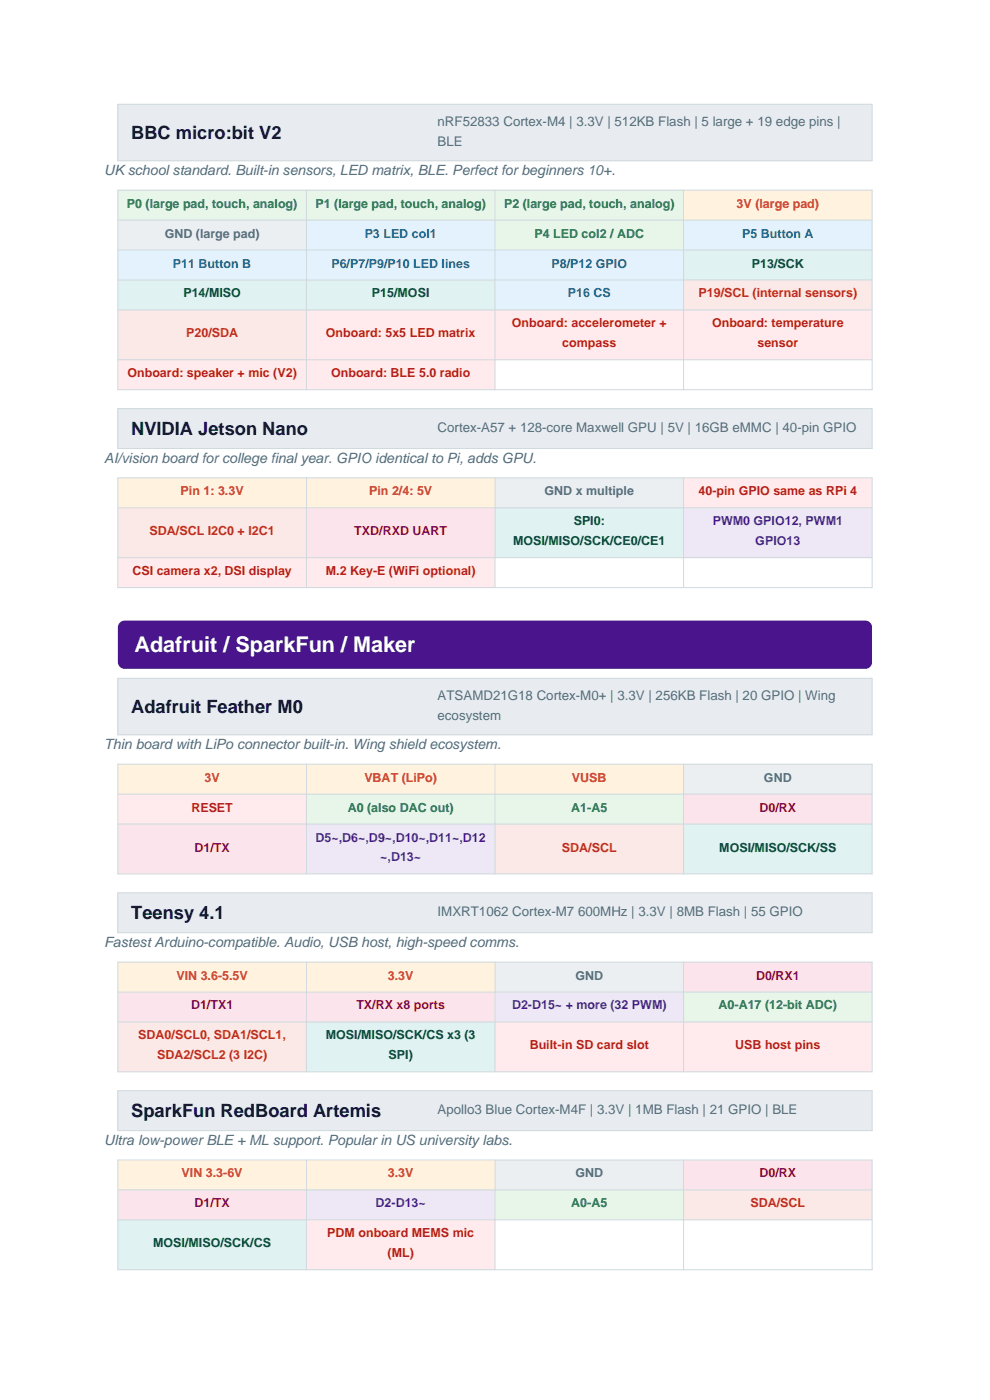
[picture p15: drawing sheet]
<svg xmlns="http://www.w3.org/2000/svg" width="210mm" height="297mm" viewBox="0 0 210 297" stroke-linecap="round" stroke-linejoin="round" font-family="sans-serif">
<defs><g id="words">
<text font-size="4.6" fill="#fff" x="28.5" y="138.4">Adafruit / SparkFun / Maker</text>
<g font-size="3.9" fill="#1a1a2e">
<text x="27.8" y="29.5">BBC micro:bit V2</text>
<text x="27.8" y="92.3">NVIDIA Jetson Nano</text>
<text x="27.8" y="151.3">Adafruit Feather M0</text>
<text x="27.8" y="195">Teensy 4.1</text>
<text x="27.8" y="237">SparkFun RedBoard Artemis</text>
</g>
<g font-size="3" fill="#546e7a">
<text x="22.1" y="37.1">UK school standard. Built-in sensors, LED matrix, BLE. Perfect for beginners 10+.</text>
<text x="22.1" y="98.1">AI/vision board for college final year. GPIO identical to Pi, adds GPU.</text>
<text x="22.1" y="158.9">Thin board with LiPo connector built-in. Wing shield ecosystem.</text>
<text x="22.1" y="200.9">Fastest Arduino-compatible. Audio, USB host, high-speed comms.</text>
<text x="22.1" y="242.9">Ultra low-power BLE + ML support. Popular in US university labs.</text>
</g>
<g font-size="2.8" fill="#546e7a">
<text x="92.8" y="26.7">nRF52833 Cortex-M4 | 3.3V | 512KB Flash | 5 large + 19 edge pins |</text>
<text x="92.8" y="30.9">BLE</text>
<text x="92.8" y="91.6">Cortex-A57 + 128-core Maxwell GPU | 5V | 16GB eMMC | 40-pin GPIO</text>
<text x="92.8" y="148.5">ATSAMD21G18 Cortex-M0+ | 3.3V | 256KB Flash | 20 GPIO | Wing</text>
<text x="92.8" y="152.7">ecosystem</text>
<text x="92.8" y="194.3">IMXRT1062 Cortex-M7 600MHz | 3.3V | 8MB Flash | 55 GPIO</text>
<text x="92.8" y="236.3">Apollo3 Blue Cortex-M4F | 3.3V | 1MB Flash | 21 GPIO | BLE</text>
</g>
<g font-size="2.6" fill="#2e7d32">
<text x="26.9" y="44">P0 (large pad, touch, analog)</text>
<text x="66.9" y="44">P1 (large pad, touch, analog)</text>
<text x="106.9" y="44">P2 (large pad, touch, analog)</text>
<text x="113.4" y="50.4">P4 LED col2 / ADC</text>
<text x="73.8" y="172.2">A0 (also DAC out)</text>
<text x="121.2" y="172.2">A1-A5</text>
<text x="152.4" y="214.2">A0-A17 (12-bit ADC)</text>
<text x="121.2" y="256.1">A0-A5</text>
</g>
<g font-size="2.6" fill="#e65100">
<text x="156.3" y="44">3V (large pad)</text>
<text x="38.3" y="105.1">Pin 1: 3.3V</text>
<text x="78.3" y="105.1">Pin 2/4: 5V</text>
<text x="43.4" y="165.8">3V</text>
<text x="77.3" y="165.8">VBAT (LiPo)</text>
<text x="121.3" y="165.8">VUSB</text>
<text x="37.4" y="207.8">VIN 3.6-5.5V</text>
<text x="82.3" y="207.8">3.3V</text>
<text x="38.5" y="249.8">VIN 3.3-6V</text>
<text x="82.3" y="249.8">3.3V</text>
</g>
<g font-size="2.6" fill="#546e7a">
<text x="34.9" y="50.4">GND (large pad)</text>
<text x="115.5" y="105.1">GND x multiple</text>
<text x="162.1" y="165.8">GND</text>
<text x="122.1" y="207.8">GND</text>
<text x="122.1" y="249.8">GND</text>
</g>
<g font-size="2.6" fill="#1565c0">
<text x="77.4" y="50.4">P3 LED col1</text>
<text x="157.4" y="50.4">P5 Button A</text>
<text x="36.7" y="56.7">P11 Button B</text>
<text x="70.3" y="56.7">P6/P7/P9/P10 LED lines</text>
<text x="117" y="56.7">P8/P12 GPIO</text>
<text x="120.4" y="63.1">P16 CS</text>
</g>
<g font-size="2.6" fill="#004d40">
<text x="159.5" y="56.7">P13/SCK</text>
<text x="38.9" y="63.1">P14/MISO</text>
<text x="78.9" y="63.1">P15/MOSI</text>
<text x="121.7" y="111.4">SPI0:</text>
<text x="108.8" y="115.7">MOSI/MISO/SCK/CE0/CE1</text>
<text x="152.6" y="180.6">MOSI/MISO/SCK/SS</text>
<text x="69.1" y="220.5">MOSI/MISO/SCK/CS x3 (3</text>
<text x="82.4" y="224.7">SPI)</text>
<text x="32.5" y="264.6">MOSI/MISO/SCK/CS</text>
</g>
<g font-size="2.6" fill="#bf360c">
<text x="148.2" y="63.1">P19/SCL (internal sensors)</text>
<text x="39.5" y="71.6">P20/SDA</text>
<text x="31.7" y="113.5">SDA/SCL I2C0 + I2C1</text>
<text x="119.2" y="180.6">SDA/SCL</text>
<text x="29.3" y="220.5">SDA0/SCL0, SDA1/SCL1,</text>
<text x="33.3" y="224.7">SDA2/SCL2 (3 I2C)</text>
<text x="159.2" y="256.1">SDA/SCL</text>
</g>
<g font-size="2.6" fill="#b71c1c">
<text x="69.1" y="71.6">Onboard: 5x5 LED matrix</text>
<text x="108.6" y="69.4">Onboard: accelerometer +</text>
<text x="151" y="69.4">Onboard: temperature</text>
<text x="119.3" y="73.7">compass</text>
<text x="160.7" y="73.7">sensor</text>
<text x="27" y="80">Onboard: speaker + mic (V2)</text>
<text x="70.2" y="80">Onboard: BLE 5.0 radio</text>
<text x="148.2" y="105.1">40-pin GPIO same as RPi 4</text>
<text x="28.1" y="122">CSI camera x2, DSI display</text>
<text x="69.1" y="122">M.2 Key-E (WiFi optional)</text>
<text x="40.6" y="172.2">RESET</text>
<text x="112.4" y="222.6">Built-in SD card slot</text>
<text x="156" y="222.6">USB host pins</text>
<text x="69.4" y="262.5">PDM onboard MEMS mic</text>
<text x="82.2" y="266.7">(ML)</text>
</g>
<g font-size="2.6" fill="#880e4f">
<text x="75.2" y="113.5">TXD/RXD UART</text>
<text x="161.1" y="172.2">D0/RX</text>
<text x="41.3" y="180.6">D1/TX</text>
<text x="160.4" y="207.8">D0/RX1</text>
<text x="40.5" y="214.2">D1/TX1</text>
<text x="75.6" y="214.2">TX/RX x8 ports</text>
<text x="161.1" y="249.8">D0/RX</text>
<text x="41.3" y="256.1">D1/TX</text>
</g>
<g font-size="2.6" fill="#4527a0">
<text x="151.2" y="111.4">PWM0 GPIO12, PWM1</text>
<text x="160.2" y="115.7">GPIO13</text>
<text x="66.9" y="178.5">D5~,D6~,D9~,D10~,D11~,D12</text>
<text x="80.7" y="182.8">~,D13~</text>
<text x="108.6" y="214.2">D2-D15~ + more (32 PWM)</text>
<text x="79.7" y="256.1">D2-D13~</text>
</g>
</g></defs>
<path d="M25 22.1h160v12h-160z" fill-rule="evenodd" fill="#e8ecf0"/>
<path d="M25 22.1h160v12h-160z" fill="none" stroke="#cfd8dc" stroke-width=".21"/>
<g fill="#e8f5e9">
<path d="M25 40.3h40v6.4h-40z" fill-rule="evenodd"/>
<path d="M65 40.3h40v6.4h-40z" fill-rule="evenodd"/>
<path d="M105 40.3h40v6.4h-40z" fill-rule="evenodd"/>
</g>
<path d="M145 40.3h40v6.4h-40z" fill-rule="evenodd" fill="#fff3e0"/>
<path d="M25 46.7h40v6.3h-40z" fill-rule="evenodd" fill="#eceff1"/>
<path d="M65 46.7h40v6.3h-40z" fill-rule="evenodd" fill="#e3f2fd"/>
<path d="M105 46.7h40v6.3h-40z" fill-rule="evenodd" fill="#e8f5e9"/>
<g fill="#e3f2fd">
<path d="M145 46.7h40v6.3h-40z" fill-rule="evenodd"/>
<path d="M25 53h40v6.4h-40z" fill-rule="evenodd"/>
<path d="M65 53h40v6.4h-40z" fill-rule="evenodd"/>
<path d="M105 53h40v6.4h-40z" fill-rule="evenodd"/>
</g>
<g fill="#e0f2f1">
<path d="M145 53h40v6.4h-40z" fill-rule="evenodd"/>
<path d="M25 59.4h40v6.3h-40z" fill-rule="evenodd"/>
<path d="M65 59.4h40v6.3h-40z" fill-rule="evenodd"/>
</g>
<path d="M105 59.4h40v6.3h-40z" fill-rule="evenodd" fill="#e3f2fd"/>
<g fill="#fbe9e7">
<path d="M145 59.4h40v6.3h-40z" fill-rule="evenodd"/>
<path d="M25 65.7h40v10.6h-40z" fill-rule="evenodd"/>
</g>
<g fill="#ffebee">
<path d="M65 65.7h40v10.6h-40z" fill-rule="evenodd"/>
<path d="M105 65.7h40v10.6h-40z" fill-rule="evenodd"/>
<path d="M145 65.7h40v10.6h-40z" fill-rule="evenodd"/>
<path d="M25 76.3h40v6.4h-40z" fill-rule="evenodd"/>
<path d="M65 76.3h40v6.4h-40z" fill-rule="evenodd"/>
</g>
<g fill="#fff">
<path d="M105 76.3h40v6.4h-40z" fill-rule="evenodd"/>
<path d="M145 76.3h40v6.4h-40z" fill-rule="evenodd"/>
</g>
<path d="M25 46.7h160M25 53h160M25 59.4h160M25 40.3h160v42.4h-160zM65 40.3v42.4M105 40.3v42.4M145 40.3v42.4M25 65.7h160M25 76.3h160" fill="none" stroke="#cfd8dc" stroke-width=".21"/>
<path d="M25 86.7h160v8.4h-160z" fill-rule="evenodd" fill="#e8ecf0"/>
<path d="M25 86.7h160v8.4h-160z" fill="none" stroke="#cfd8dc" stroke-width=".21"/>
<g fill="#fff3e0">
<path d="M25 101.4h40v6.3h-40z" fill-rule="evenodd"/>
<path d="M65 101.4h40v6.3h-40z" fill-rule="evenodd"/>
</g>
<path d="M105 101.4h40v6.3h-40z" fill-rule="evenodd" fill="#eceff1"/>
<path d="M145 101.4h40v6.3h-40z" fill-rule="evenodd" fill="#ffebee"/>
<path d="M25 107.7h40v10.6h-40z" fill-rule="evenodd" fill="#fbe9e7"/>
<path d="M65 107.7h40v10.6h-40z" fill-rule="evenodd" fill="#fce4ec"/>
<path d="M105 107.7h40v10.6h-40z" fill-rule="evenodd" fill="#e0f2f1"/>
<path d="M145 107.7h40v10.6h-40z" fill-rule="evenodd" fill="#ede7f6"/>
<g fill="#ffebee">
<path d="M25 118.3h40v6.4h-40z" fill-rule="evenodd"/>
<path d="M65 118.3h40v6.4h-40z" fill-rule="evenodd"/>
</g>
<g fill="#fff">
<path d="M105 118.3h40v6.4h-40z" fill-rule="evenodd"/>
<path d="M145 118.3h40v6.4h-40z" fill-rule="evenodd"/>
</g>
<path d="M25 107.7h160M25 118.3h160M25 101.4h160v23.3h-160zM65 101.4v23.3M105 101.4v23.3M145 101.4v23.3" fill="none" stroke="#cfd8dc" stroke-width=".21"/>
<path d="M25 131.7h160v10.2h-160z" fill-rule="evenodd" fill="#4a148c"/>
<path d="M25 143.9h160v12h-160z" fill-rule="evenodd" fill="#e8ecf0"/>
<path d="M25 143.9h160v12h-160z" fill="none" stroke="#cfd8dc" stroke-width=".21"/>
<g fill="#fff3e0">
<path d="M25 162.1h40v6.4h-40z" fill-rule="evenodd"/>
<path d="M65 162.1h40v6.4h-40z" fill-rule="evenodd"/>
<path d="M105 162.1h40v6.4h-40z" fill-rule="evenodd"/>
</g>
<path d="M145 162.1h40v6.4h-40z" fill-rule="evenodd" fill="#eceff1"/>
<path d="M25 168.5h40v6.3h-40z" fill-rule="evenodd" fill="#ffebee"/>
<g fill="#e8f5e9">
<path d="M65 168.5h40v6.3h-40z" fill-rule="evenodd"/>
<path d="M105 168.5h40v6.3h-40z" fill-rule="evenodd"/>
</g>
<g fill="#fce4ec">
<path d="M145 168.5h40v6.3h-40z" fill-rule="evenodd"/>
<path d="M25 174.8h40v10.6h-40z" fill-rule="evenodd"/>
</g>
<path d="M65 174.8h40v10.6h-40z" fill-rule="evenodd" fill="#ede7f6"/>
<path d="M105 174.8h40v10.6h-40z" fill-rule="evenodd" fill="#fbe9e7"/>
<path d="M145 174.8h40v10.6h-40z" fill-rule="evenodd" fill="#e0f2f1"/>
<path d="M25 168.5h160M25 174.8h160M25 162.1h160v23.3h-160zM65 162.1v23.3M105 162.1v23.3M145 162.1v23.3" fill="none" stroke="#cfd8dc" stroke-width=".21"/>
<path d="M25 189.4h160v8.5h-160z" fill-rule="evenodd" fill="#e8ecf0"/>
<path d="M25 189.4h160v8.5h-160z" fill="none" stroke="#cfd8dc" stroke-width=".21"/>
<g fill="#fff3e0">
<path d="M25 204.1h40v6.4h-40z" fill-rule="evenodd"/>
<path d="M65 204.1h40v6.4h-40z" fill-rule="evenodd"/>
</g>
<path d="M105 204.1h40v6.4h-40z" fill-rule="evenodd" fill="#eceff1"/>
<g fill="#fce4ec">
<path d="M145 204.1h40v6.4h-40z" fill-rule="evenodd"/>
<path d="M25 210.5h40v6.3h-40z" fill-rule="evenodd"/>
<path d="M65 210.5h40v6.3h-40z" fill-rule="evenodd"/>
</g>
<path d="M105 210.5h40v6.3h-40z" fill-rule="evenodd" fill="#ede7f6"/>
<path d="M145 210.5h40v6.3h-40z" fill-rule="evenodd" fill="#e8f5e9"/>
<path d="M25 216.8h40v10.6h-40z" fill-rule="evenodd" fill="#fbe9e7"/>
<path d="M65 216.8h40v10.6h-40z" fill-rule="evenodd" fill="#e0f2f1"/>
<g fill="#ffebee">
<path d="M105 216.8h40v10.6h-40z" fill-rule="evenodd"/>
<path d="M145 216.8h40v10.6h-40z" fill-rule="evenodd"/>
</g>
<path d="M25 210.5h160M25 216.8h160M25 204.1h160v23.3h-160zM65 204.1v23.3M105 204.1v23.3M145 204.1v23.3" fill="none" stroke="#cfd8dc" stroke-width=".21"/>
<path d="M25 231.4h160v8.5h-160z" fill-rule="evenodd" fill="#e8ecf0"/>
<path d="M25 231.4h160v8.5h-160z" fill="none" stroke="#cfd8dc" stroke-width=".21"/>
<g fill="#fff3e0">
<path d="M25 246.1h40v6.3h-40z" fill-rule="evenodd"/>
<path d="M65 246.1h40v6.3h-40z" fill-rule="evenodd"/>
</g>
<path d="M105 246.1h40v6.3h-40z" fill-rule="evenodd" fill="#eceff1"/>
<g fill="#fce4ec">
<path d="M145 246.1h40v6.3h-40z" fill-rule="evenodd"/>
<path d="M25 252.4h40v6.4h-40z" fill-rule="evenodd"/>
</g>
<path d="M65 252.4h40v6.4h-40z" fill-rule="evenodd" fill="#ede7f6"/>
<path d="M105 252.4h40v6.4h-40z" fill-rule="evenodd" fill="#e8f5e9"/>
<path d="M145 252.4h40v6.4h-40z" fill-rule="evenodd" fill="#fbe9e7"/>
<path d="M25 258.8h40v10.6h-40z" fill-rule="evenodd" fill="#e0f2f1"/>
<path d="M65 258.8h40v10.6h-40z" fill-rule="evenodd" fill="#ffebee"/>
<g fill="#fff">
<path d="M105 258.8h40v10.6h-40z" fill-rule="evenodd"/>
<path d="M145 258.8h40v10.6h-40z" fill-rule="evenodd"/>
</g>
<path d="M25 252.4h160M25 258.8h160M25 246.1h160v23.3h-160zM65 246.1v23.3M105 246.1v23.3M145 246.1v23.3" fill="none" stroke="#cfd8dc" stroke-width=".21"/>
<use href="#words"/>
</svg>
